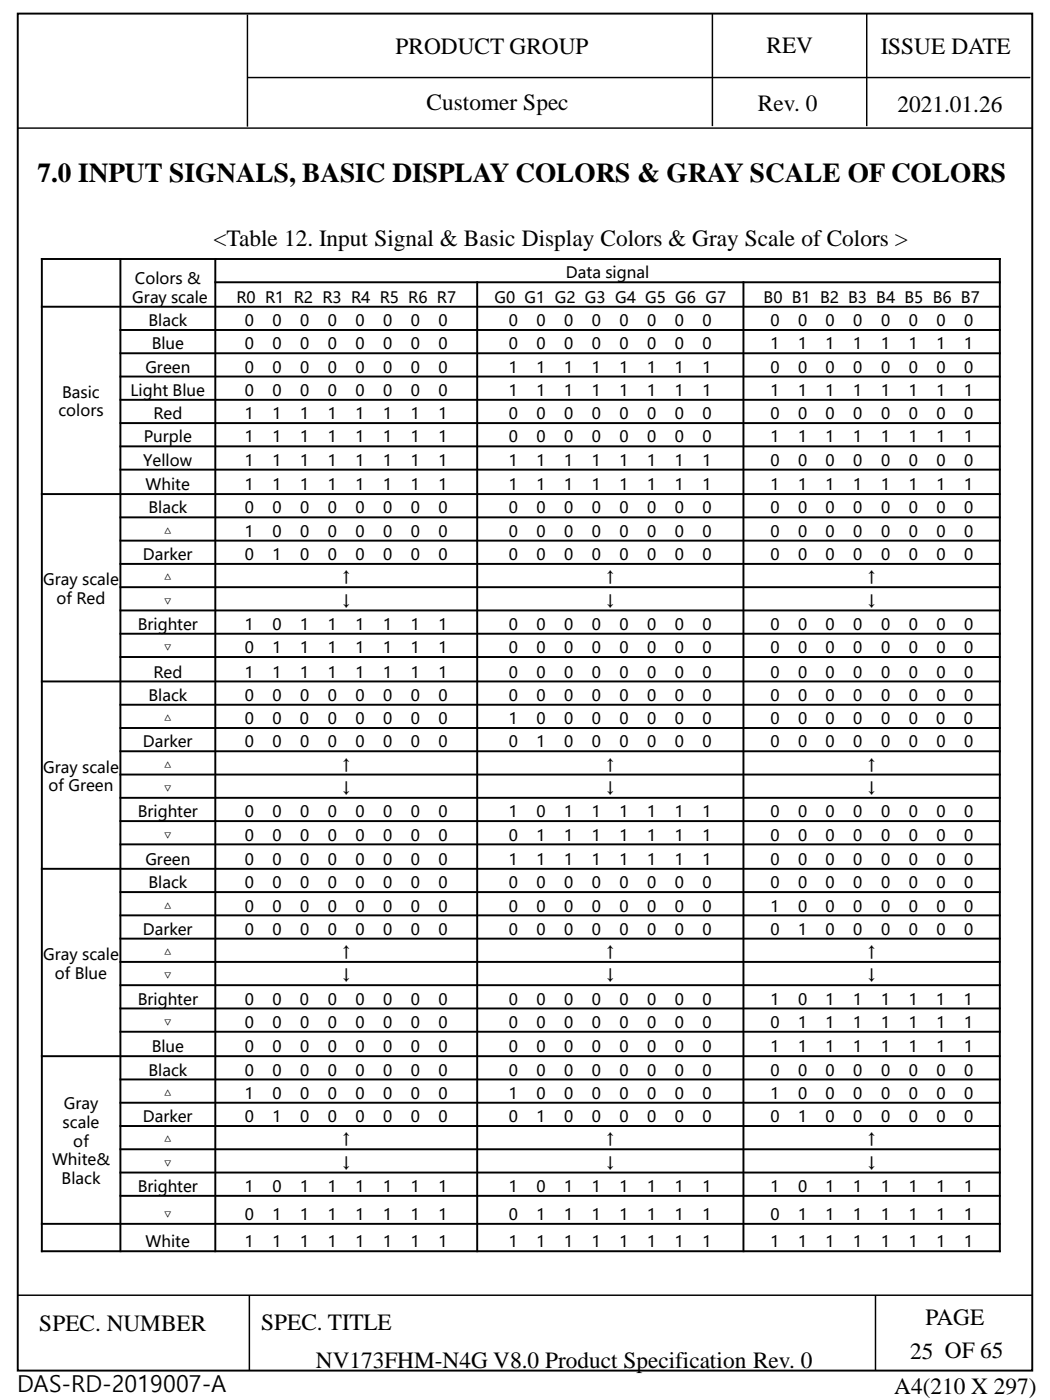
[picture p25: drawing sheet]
<svg xmlns="http://www.w3.org/2000/svg" width="190mm" height="254mm" viewBox="0 0 190 254" stroke-linecap="round" stroke-linejoin="round" font-family="sans-serif">
<defs><g id="words">
<text font-size="5" x="6.8" y="33">7.0 INPUT SIGNALS, BASIC DISPLAY COLORS &amp; GRAY SCALE OF COLORS</text>
<g font-size="4.2">
<text x="71.7" y="9.9">PRODUCT GROUP</text>
<text x="139.1" y="9.6">REV</text>
<text x="159.8" y="9.8">ISSUE DATE</text>
<text x="77.4" y="20">Customer Spec</text>
<text x="137.5" y="20.1">Rev. 0</text>
<text x="162.8" y="20.4">2021.01.26</text>
<text x="38.7" y="44.6">&lt;Table 12. Input Signal &amp; Basic Display Colors &amp; Gray Scale of Colors &gt;</text>
<text x="7.1" y="241.5">SPEC. NUMBER</text>
<text x="47.4" y="241.4">SPEC. TITLE</text>
<text x="167.9" y="240.4">PAGE</text>
<text x="57.3" y="248.1">NV173FHM-N4G V8.0 Product Specification Rev. 0</text>
<text x="165.1" y="246.5">25 OF 65</text>
<text x="3.1" y="252.6">DAS-RD-2019007-A</text>
<text x="162.2" y="252.8">A4(210 X 297)</text>
</g>
<g font-size="2.8">
<text x="24.5" y="51.6">Colors &amp;</text>
<text x="102.7" y="50.5">Data signal</text>
<text x="24" y="54.9">Gray scale</text>
<text x="26.9" y="59.2">Black</text>
<text x="42.9" y="54.9">R0 R1 R2 R3 R4 R5 R6 R7</text>
<text x="44.4" y="59.2">0</text>
<text x="49.4" y="59.2">0</text>
<text x="54.4" y="59.2">0</text>
<text x="59.5" y="59.2">0</text>
<text x="64.5" y="59.2">0</text>
<text x="69.5" y="59.2">0</text>
<text x="74.5" y="59.2">0</text>
<text x="79.5" y="59.2">0</text>
<text x="89.7" y="54.9">G0 G1 G2 G3 G4 G5 G6 G7</text>
<text x="92.3" y="59.2">0</text>
<text x="97.3" y="59.2">0</text>
<text x="102.3" y="59.2">0</text>
<text x="107.4" y="59.2">0</text>
<text x="112.4" y="59.2">0</text>
<text x="117.4" y="59.2">0</text>
<text x="122.4" y="59.2">0</text>
<text x="127.5" y="59.2">0</text>
<text x="138.5" y="54.9">B0 B1 B2 B3 B4 B5 B6 B7</text>
<text x="139.8" y="59.2">0</text>
<text x="144.8" y="59.2">0</text>
<text x="149.8" y="59.2">0</text>
<text x="154.8" y="59.2">0</text>
<text x="159.9" y="59.2">0</text>
<text x="164.9" y="59.2">0</text>
<text x="169.9" y="59.2">0</text>
<text x="174.9" y="59.2">0</text>
<text x="27.5" y="63.4">Blue</text>
<text x="44.4" y="63.4">0</text>
<text x="49.4" y="63.4">0</text>
<text x="54.4" y="63.4">0</text>
<text x="59.5" y="63.4">0</text>
<text x="64.5" y="63.4">0</text>
<text x="69.5" y="63.4">0</text>
<text x="74.5" y="63.4">0</text>
<text x="79.5" y="63.4">0</text>
<text x="92.3" y="63.4">0</text>
<text x="97.3" y="63.4">0</text>
<text x="102.3" y="63.4">0</text>
<text x="107.4" y="63.4">0</text>
<text x="112.4" y="63.4">0</text>
<text x="117.4" y="63.4">0</text>
<text x="122.4" y="63.4">0</text>
<text x="127.5" y="63.4">0</text>
<text x="139.8" y="63.4">1</text>
<text x="144.8" y="63.4">1</text>
<text x="149.8" y="63.4">1</text>
<text x="154.8" y="63.4">1</text>
<text x="159.9" y="63.4">1</text>
<text x="164.9" y="63.4">1</text>
<text x="169.9" y="63.4">1</text>
<text x="174.9" y="63.4">1</text>
<text x="23.7" y="71.8">Light Blue</text>
<text x="26.4" y="67.6">Green</text>
<text x="44.4" y="67.6">0</text>
<text x="44.4" y="71.8">0</text>
<text x="49.4" y="67.6">0</text>
<text x="49.4" y="71.8">0</text>
<text x="54.4" y="67.6">0</text>
<text x="54.4" y="71.8">0</text>
<text x="59.5" y="67.6">0</text>
<text x="59.5" y="71.8">0</text>
<text x="64.5" y="67.6">0</text>
<text x="64.5" y="71.8">0</text>
<text x="69.5" y="67.6">0</text>
<text x="69.5" y="71.8">0</text>
<text x="74.5" y="67.6">0</text>
<text x="74.5" y="71.8">0</text>
<text x="79.5" y="67.6">0</text>
<text x="79.5" y="71.8">0</text>
<text x="92.3" y="67.6">1</text>
<text x="92.3" y="71.8">1</text>
<text x="97.3" y="67.6">1</text>
<text x="97.3" y="71.8">1</text>
<text x="102.3" y="67.6">1</text>
<text x="102.3" y="71.8">1</text>
<text x="107.4" y="67.6">1</text>
<text x="107.4" y="71.8">1</text>
<text x="112.4" y="67.6">1</text>
<text x="112.4" y="71.8">1</text>
<text x="117.4" y="67.6">1</text>
<text x="117.4" y="71.8">1</text>
<text x="122.4" y="67.6">1</text>
<text x="122.4" y="71.8">1</text>
<text x="127.5" y="67.6">1</text>
<text x="127.5" y="71.8">1</text>
<text x="139.8" y="67.6">0</text>
<text x="139.8" y="71.8">1</text>
<text x="144.8" y="67.6">0</text>
<text x="144.8" y="71.8">1</text>
<text x="149.8" y="67.6">0</text>
<text x="149.8" y="71.8">1</text>
<text x="154.8" y="67.6">0</text>
<text x="154.8" y="71.8">1</text>
<text x="159.9" y="67.6">0</text>
<text x="159.9" y="71.8">1</text>
<text x="164.9" y="67.6">0</text>
<text x="164.9" y="71.8">1</text>
<text x="169.9" y="67.6">0</text>
<text x="169.9" y="71.8">1</text>
<text x="174.9" y="67.6">0</text>
<text x="174.9" y="71.8">1</text>
<text x="10.6" y="75.5">colors</text>
<text x="11.3" y="72.2">Basic</text>
<text x="27.8" y="76.1">Red</text>
<text x="44.4" y="76.1">1</text>
<text x="49.4" y="76.1">1</text>
<text x="54.4" y="76.1">1</text>
<text x="59.5" y="76.1">1</text>
<text x="64.5" y="76.1">1</text>
<text x="69.5" y="76.1">1</text>
<text x="74.5" y="76.1">1</text>
<text x="79.5" y="76.1">1</text>
<text x="92.3" y="76.1">0</text>
<text x="97.3" y="76.1">0</text>
<text x="102.3" y="76.1">0</text>
<text x="107.4" y="76.1">0</text>
<text x="112.4" y="76.1">0</text>
<text x="117.4" y="76.1">0</text>
<text x="122.4" y="76.1">0</text>
<text x="127.5" y="76.1">0</text>
<text x="139.8" y="76.1">0</text>
<text x="144.8" y="76.1">0</text>
<text x="149.8" y="76.1">0</text>
<text x="154.8" y="76.1">0</text>
<text x="159.9" y="76.1">0</text>
<text x="164.9" y="76.1">0</text>
<text x="169.9" y="76.1">0</text>
<text x="174.9" y="76.1">0</text>
<text x="26.1" y="80.3">Purple</text>
<text x="44.4" y="80.3">1</text>
<text x="49.4" y="80.3">1</text>
<text x="54.4" y="80.3">1</text>
<text x="59.5" y="80.3">1</text>
<text x="64.5" y="80.3">1</text>
<text x="69.5" y="80.3">1</text>
<text x="74.5" y="80.3">1</text>
<text x="79.5" y="80.3">1</text>
<text x="92.3" y="80.3">0</text>
<text x="97.3" y="80.3">0</text>
<text x="102.3" y="80.3">0</text>
<text x="107.4" y="80.3">0</text>
<text x="112.4" y="80.3">0</text>
<text x="117.4" y="80.3">0</text>
<text x="122.4" y="80.3">0</text>
<text x="127.5" y="80.3">0</text>
<text x="139.8" y="80.3">1</text>
<text x="144.8" y="80.3">1</text>
<text x="149.8" y="80.3">1</text>
<text x="154.8" y="80.3">1</text>
<text x="159.9" y="80.3">1</text>
<text x="164.9" y="80.3">1</text>
<text x="169.9" y="80.3">1</text>
<text x="174.9" y="80.3">1</text>
<text x="26" y="84.5">Yellow</text>
<text x="26.4" y="88.9">White</text>
<text x="44.4" y="84.5">1</text>
<text x="44.4" y="88.9">1</text>
<text x="49.4" y="84.5">1</text>
<text x="49.4" y="88.9">1</text>
<text x="54.4" y="84.5">1</text>
<text x="54.4" y="88.9">1</text>
<text x="59.5" y="84.5">1</text>
<text x="59.5" y="88.9">1</text>
<text x="64.5" y="84.5">1</text>
<text x="64.5" y="88.9">1</text>
<text x="69.5" y="84.5">1</text>
<text x="69.5" y="88.9">1</text>
<text x="74.5" y="84.5">1</text>
<text x="74.5" y="88.9">1</text>
<text x="79.5" y="84.5">1</text>
<text x="79.5" y="88.9">1</text>
<text x="92.3" y="84.5">1</text>
<text x="92.3" y="88.9">1</text>
<text x="97.3" y="84.5">1</text>
<text x="97.3" y="88.9">1</text>
<text x="102.3" y="84.5">1</text>
<text x="102.3" y="88.9">1</text>
<text x="107.4" y="84.5">1</text>
<text x="107.4" y="88.9">1</text>
<text x="112.4" y="84.5">1</text>
<text x="112.4" y="88.9">1</text>
<text x="117.4" y="84.5">1</text>
<text x="117.4" y="88.9">1</text>
<text x="122.4" y="84.5">1</text>
<text x="122.4" y="88.9">1</text>
<text x="127.5" y="84.5">1</text>
<text x="127.5" y="88.9">1</text>
<text x="139.8" y="84.5">0</text>
<text x="139.8" y="88.9">1</text>
<text x="144.8" y="84.5">0</text>
<text x="144.8" y="88.9">1</text>
<text x="149.8" y="84.5">0</text>
<text x="149.8" y="88.9">1</text>
<text x="154.8" y="84.5">0</text>
<text x="154.8" y="88.9">1</text>
<text x="159.9" y="84.5">0</text>
<text x="159.9" y="88.9">1</text>
<text x="164.9" y="84.5">0</text>
<text x="164.9" y="88.9">1</text>
<text x="169.9" y="84.5">0</text>
<text x="169.9" y="88.9">1</text>
<text x="174.9" y="84.5">0</text>
<text x="174.9" y="88.9">1</text>
<text x="26.9" y="93.2">Black</text>
<text x="44.4" y="93.2">0</text>
<text x="49.4" y="93.2">0</text>
<text x="54.4" y="93.2">0</text>
<text x="59.5" y="93.2">0</text>
<text x="64.5" y="93.2">0</text>
<text x="69.5" y="93.2">0</text>
<text x="74.5" y="93.2">0</text>
<text x="79.5" y="93.2">0</text>
<text x="92.3" y="93.2">0</text>
<text x="97.3" y="93.2">0</text>
<text x="102.3" y="93.2">0</text>
<text x="107.4" y="93.2">0</text>
<text x="112.4" y="93.2">0</text>
<text x="117.4" y="93.2">0</text>
<text x="122.4" y="93.2">0</text>
<text x="127.5" y="93.2">0</text>
<text x="139.8" y="93.2">0</text>
<text x="144.8" y="93.2">0</text>
<text x="149.8" y="93.2">0</text>
<text x="154.8" y="93.2">0</text>
<text x="159.9" y="93.2">0</text>
<text x="164.9" y="93.2">0</text>
<text x="169.9" y="93.2">0</text>
<text x="174.9" y="93.2">0</text>
<text x="25.9" y="101.6">Darker</text>
<text x="29.6" y="97.4">△</text>
<text x="44.4" y="97.4">1</text>
<text x="44.4" y="101.6">0</text>
<text x="49.4" y="97.4">0</text>
<text x="49.4" y="101.6">1</text>
<text x="54.4" y="97.4">0</text>
<text x="54.4" y="101.6">0</text>
<text x="59.5" y="97.4">0</text>
<text x="59.5" y="101.6">0</text>
<text x="64.5" y="97.4">0</text>
<text x="64.5" y="101.6">0</text>
<text x="69.5" y="97.4">0</text>
<text x="69.5" y="101.6">0</text>
<text x="74.5" y="97.4">0</text>
<text x="74.5" y="101.6">0</text>
<text x="79.5" y="97.4">0</text>
<text x="79.5" y="101.6">0</text>
<text x="92.3" y="97.4">0</text>
<text x="92.3" y="101.6">0</text>
<text x="97.3" y="97.4">0</text>
<text x="97.3" y="101.6">0</text>
<text x="102.3" y="97.4">0</text>
<text x="102.3" y="101.6">0</text>
<text x="107.4" y="97.4">0</text>
<text x="107.4" y="101.6">0</text>
<text x="112.4" y="97.4">0</text>
<text x="112.4" y="101.6">0</text>
<text x="117.4" y="97.4">0</text>
<text x="117.4" y="101.6">0</text>
<text x="122.4" y="97.4">0</text>
<text x="122.4" y="101.6">0</text>
<text x="127.5" y="97.4">0</text>
<text x="127.5" y="101.6">0</text>
<text x="139.8" y="97.4">0</text>
<text x="139.8" y="101.6">0</text>
<text x="144.8" y="97.4">0</text>
<text x="144.8" y="101.6">0</text>
<text x="149.8" y="97.4">0</text>
<text x="149.8" y="101.6">0</text>
<text x="154.8" y="97.4">0</text>
<text x="154.8" y="101.6">0</text>
<text x="159.9" y="97.4">0</text>
<text x="159.9" y="101.6">0</text>
<text x="164.9" y="97.4">0</text>
<text x="164.9" y="101.6">0</text>
<text x="169.9" y="97.4">0</text>
<text x="169.9" y="101.6">0</text>
<text x="174.9" y="97.4">0</text>
<text x="174.9" y="101.6">0</text>
<text x="7.8" y="106.2">Gray scale</text>
<text x="29.6" y="105.8">△</text>
<text x="62.1" y="105.8">↑</text>
<text x="110" y="105.8">↑</text>
<text x="157.5" y="105.8">↑</text>
<text x="10.3" y="109.6">of Red</text>
<text x="29.6" y="110">▽</text>
<text x="62.1" y="110">↓</text>
<text x="110" y="110">↓</text>
<text x="157.5" y="110">↓</text>
<text x="25" y="114.3">Brighter</text>
<text x="29.6" y="118.5">▽</text>
<text x="44.4" y="114.3">1</text>
<text x="44.4" y="118.5">0</text>
<text x="49.4" y="114.3">0</text>
<text x="49.4" y="118.5">1</text>
<text x="54.4" y="114.3">1</text>
<text x="54.4" y="118.5">1</text>
<text x="59.5" y="114.3">1</text>
<text x="59.5" y="118.5">1</text>
<text x="64.5" y="114.3">1</text>
<text x="64.5" y="118.5">1</text>
<text x="69.5" y="114.3">1</text>
<text x="69.5" y="118.5">1</text>
<text x="74.5" y="114.3">1</text>
<text x="74.5" y="118.5">1</text>
<text x="79.5" y="114.3">1</text>
<text x="79.5" y="118.5">1</text>
<text x="92.3" y="114.3">0</text>
<text x="92.3" y="118.5">0</text>
<text x="97.3" y="114.3">0</text>
<text x="97.3" y="118.5">0</text>
<text x="102.3" y="114.3">0</text>
<text x="102.3" y="118.5">0</text>
<text x="107.4" y="114.3">0</text>
<text x="107.4" y="118.5">0</text>
<text x="112.4" y="114.3">0</text>
<text x="112.4" y="118.5">0</text>
<text x="117.4" y="114.3">0</text>
<text x="117.4" y="118.5">0</text>
<text x="122.4" y="114.3">0</text>
<text x="122.4" y="118.5">0</text>
<text x="127.5" y="114.3">0</text>
<text x="127.5" y="118.5">0</text>
<text x="139.8" y="114.3">0</text>
<text x="139.8" y="118.5">0</text>
<text x="144.8" y="114.3">0</text>
<text x="144.8" y="118.5">0</text>
<text x="149.8" y="114.3">0</text>
<text x="149.8" y="118.5">0</text>
<text x="154.8" y="114.3">0</text>
<text x="154.8" y="118.5">0</text>
<text x="159.9" y="114.3">0</text>
<text x="159.9" y="118.5">0</text>
<text x="164.9" y="114.3">0</text>
<text x="164.9" y="118.5">0</text>
<text x="169.9" y="114.3">0</text>
<text x="169.9" y="118.5">0</text>
<text x="174.9" y="114.3">0</text>
<text x="174.9" y="118.5">0</text>
<text x="27.8" y="122.9">Red</text>
<text x="44.4" y="122.9">1</text>
<text x="49.4" y="122.9">1</text>
<text x="54.4" y="122.9">1</text>
<text x="59.5" y="122.9">1</text>
<text x="64.5" y="122.9">1</text>
<text x="69.5" y="122.9">1</text>
<text x="74.5" y="122.9">1</text>
<text x="79.5" y="122.9">1</text>
<text x="92.3" y="122.9">0</text>
<text x="97.3" y="122.9">0</text>
<text x="102.3" y="122.9">0</text>
<text x="107.4" y="122.9">0</text>
<text x="112.4" y="122.9">0</text>
<text x="117.4" y="122.9">0</text>
<text x="122.4" y="122.9">0</text>
<text x="127.5" y="122.9">0</text>
<text x="139.8" y="122.9">0</text>
<text x="144.8" y="122.9">0</text>
<text x="149.8" y="122.9">0</text>
<text x="154.8" y="122.9">0</text>
<text x="159.9" y="122.9">0</text>
<text x="164.9" y="122.9">0</text>
<text x="169.9" y="122.9">0</text>
<text x="174.9" y="122.9">0</text>
<text x="26.9" y="127.2">Black</text>
<text x="29.6" y="131.4">△</text>
<text x="44.4" y="127.2">0</text>
<text x="44.4" y="131.4">0</text>
<text x="49.4" y="131.4">0</text>
<text x="49.4" y="127.2">0</text>
<text x="54.4" y="131.4">0</text>
<text x="54.4" y="127.2">0</text>
<text x="59.5" y="131.4">0</text>
<text x="59.5" y="127.2">0</text>
<text x="64.5" y="131.4">0</text>
<text x="64.5" y="127.2">0</text>
<text x="69.5" y="131.4">0</text>
<text x="69.5" y="127.2">0</text>
<text x="74.5" y="131.4">0</text>
<text x="74.5" y="127.2">0</text>
<text x="79.5" y="131.4">0</text>
<text x="79.5" y="127.2">0</text>
<text x="92.3" y="127.2">0</text>
<text x="92.3" y="131.4">1</text>
<text x="97.3" y="131.4">0</text>
<text x="97.3" y="127.2">0</text>
<text x="102.3" y="131.4">0</text>
<text x="102.3" y="127.2">0</text>
<text x="107.4" y="131.4">0</text>
<text x="107.4" y="127.2">0</text>
<text x="112.4" y="131.4">0</text>
<text x="112.4" y="127.2">0</text>
<text x="117.4" y="131.4">0</text>
<text x="117.4" y="127.2">0</text>
<text x="122.4" y="131.4">0</text>
<text x="122.4" y="127.2">0</text>
<text x="127.4" y="131.4">0</text>
<text x="127.5" y="127.2">0</text>
<text x="139.8" y="127.2">0</text>
<text x="139.8" y="131.4">0</text>
<text x="144.8" y="131.4">0</text>
<text x="144.8" y="127.2">0</text>
<text x="149.8" y="131.4">0</text>
<text x="149.8" y="127.2">0</text>
<text x="154.8" y="131.4">0</text>
<text x="154.8" y="127.2">0</text>
<text x="159.8" y="131.4">0</text>
<text x="159.9" y="127.2">0</text>
<text x="164.9" y="131.4">0</text>
<text x="164.9" y="127.2">0</text>
<text x="169.9" y="131.4">0</text>
<text x="169.9" y="127.2">0</text>
<text x="174.9" y="131.4">0</text>
<text x="174.9" y="127.2">0</text>
<text x="25.9" y="135.6">Darker</text>
<text x="44.4" y="135.6">0</text>
<text x="49.4" y="135.6">0</text>
<text x="54.4" y="135.6">0</text>
<text x="59.5" y="135.6">0</text>
<text x="64.5" y="135.6">0</text>
<text x="69.5" y="135.6">0</text>
<text x="74.5" y="135.6">0</text>
<text x="79.5" y="135.6">0</text>
<text x="92.3" y="135.6">0</text>
<text x="97.3" y="135.6">1</text>
<text x="102.3" y="135.6">0</text>
<text x="107.4" y="135.6">0</text>
<text x="112.4" y="135.6">0</text>
<text x="117.4" y="135.6">0</text>
<text x="122.4" y="135.6">0</text>
<text x="127.5" y="135.6">0</text>
<text x="139.8" y="135.6">0</text>
<text x="144.8" y="135.6">0</text>
<text x="149.8" y="135.6">0</text>
<text x="154.8" y="135.6">0</text>
<text x="159.9" y="135.6">0</text>
<text x="164.9" y="135.6">0</text>
<text x="169.9" y="135.6">0</text>
<text x="174.9" y="135.6">0</text>
<text x="7.8" y="140.2">Gray scale</text>
<text x="8.8" y="143.5">of Green</text>
<text x="29.6" y="139.8">△</text>
<text x="62.1" y="139.8">↑</text>
<text x="110" y="139.8">↑</text>
<text x="157.5" y="139.8">↑</text>
<text x="25" y="148.3">Brighter</text>
<text x="29.6" y="144.1">▽</text>
<text x="44.4" y="148.3">0</text>
<text x="49.4" y="148.3">0</text>
<text x="54.4" y="148.3">0</text>
<text x="59.5" y="148.3">0</text>
<text x="62.1" y="144.1">↓</text>
<text x="64.5" y="148.3">0</text>
<text x="69.5" y="148.3">0</text>
<text x="74.5" y="148.3">0</text>
<text x="79.5" y="148.3">0</text>
<text x="92.3" y="148.3">1</text>
<text x="97.3" y="148.3">0</text>
<text x="102.3" y="148.3">1</text>
<text x="107.4" y="148.3">1</text>
<text x="110" y="144.1">↓</text>
<text x="112.4" y="148.3">1</text>
<text x="117.4" y="148.3">1</text>
<text x="122.4" y="148.3">1</text>
<text x="127.5" y="148.3">1</text>
<text x="139.8" y="148.3">0</text>
<text x="144.8" y="148.3">0</text>
<text x="149.8" y="148.3">0</text>
<text x="154.8" y="148.3">0</text>
<text x="157.5" y="144.1">↓</text>
<text x="159.9" y="148.3">0</text>
<text x="164.9" y="148.3">0</text>
<text x="169.9" y="148.3">0</text>
<text x="174.9" y="148.3">0</text>
<text x="29.6" y="152.5">▽</text>
<text x="44.4" y="152.5">0</text>
<text x="49.4" y="152.5">0</text>
<text x="54.4" y="152.5">0</text>
<text x="59.5" y="152.5">0</text>
<text x="64.5" y="152.5">0</text>
<text x="69.5" y="152.5">0</text>
<text x="74.5" y="152.5">0</text>
<text x="79.5" y="152.5">0</text>
<text x="92.3" y="152.5">0</text>
<text x="97.3" y="152.5">1</text>
<text x="102.3" y="152.5">1</text>
<text x="107.4" y="152.5">1</text>
<text x="112.4" y="152.5">1</text>
<text x="117.4" y="152.5">1</text>
<text x="122.4" y="152.5">1</text>
<text x="127.5" y="152.5">1</text>
<text x="139.8" y="152.5">0</text>
<text x="144.8" y="152.5">0</text>
<text x="149.8" y="152.5">0</text>
<text x="154.8" y="152.5">0</text>
<text x="159.9" y="152.5">0</text>
<text x="164.9" y="152.5">0</text>
<text x="169.9" y="152.5">0</text>
<text x="174.9" y="152.5">0</text>
<text x="26.4" y="156.9">Green</text>
<text x="26.9" y="161.2">Black</text>
<text x="44.4" y="156.9">0</text>
<text x="44.4" y="161.2">0</text>
<text x="49.4" y="156.9">0</text>
<text x="49.4" y="161.2">0</text>
<text x="54.4" y="156.9">0</text>
<text x="54.4" y="161.2">0</text>
<text x="59.5" y="156.9">0</text>
<text x="59.5" y="161.2">0</text>
<text x="64.5" y="156.9">0</text>
<text x="64.5" y="161.2">0</text>
<text x="69.5" y="156.9">0</text>
<text x="69.5" y="161.2">0</text>
<text x="74.5" y="156.9">0</text>
<text x="74.5" y="161.2">0</text>
<text x="79.5" y="156.9">0</text>
<text x="79.5" y="161.2">0</text>
<text x="92.3" y="156.9">1</text>
<text x="92.3" y="161.2">0</text>
<text x="97.3" y="156.9">1</text>
<text x="97.3" y="161.2">0</text>
<text x="102.3" y="156.9">1</text>
<text x="102.3" y="161.2">0</text>
<text x="107.4" y="156.9">1</text>
<text x="107.4" y="161.2">0</text>
<text x="112.4" y="156.9">1</text>
<text x="112.4" y="161.2">0</text>
<text x="117.4" y="156.9">1</text>
<text x="117.4" y="161.2">0</text>
<text x="122.4" y="156.9">1</text>
<text x="122.4" y="161.2">0</text>
<text x="127.5" y="156.9">1</text>
<text x="127.5" y="161.2">0</text>
<text x="139.8" y="156.9">0</text>
<text x="139.8" y="161.2">0</text>
<text x="144.8" y="156.9">0</text>
<text x="144.8" y="161.2">0</text>
<text x="149.8" y="156.9">0</text>
<text x="149.8" y="161.2">0</text>
<text x="154.8" y="156.9">0</text>
<text x="154.8" y="161.2">0</text>
<text x="159.9" y="156.9">0</text>
<text x="159.9" y="161.2">0</text>
<text x="164.9" y="156.9">0</text>
<text x="164.9" y="161.2">0</text>
<text x="169.9" y="156.9">0</text>
<text x="169.9" y="161.2">0</text>
<text x="174.9" y="156.9">0</text>
<text x="174.9" y="161.2">0</text>
<text x="29.6" y="165.4">△</text>
<text x="44.4" y="165.4">0</text>
<text x="49.4" y="165.4">0</text>
<text x="54.4" y="165.4">0</text>
<text x="59.5" y="165.4">0</text>
<text x="64.5" y="165.4">0</text>
<text x="69.5" y="165.4">0</text>
<text x="74.5" y="165.4">0</text>
<text x="79.5" y="165.4">0</text>
<text x="92.3" y="165.4">0</text>
<text x="97.3" y="165.4">0</text>
<text x="102.3" y="165.4">0</text>
<text x="107.4" y="165.4">0</text>
<text x="112.4" y="165.4">0</text>
<text x="117.4" y="165.4">0</text>
<text x="122.4" y="165.4">0</text>
<text x="127.5" y="165.4">0</text>
<text x="139.8" y="165.4">1</text>
<text x="144.8" y="165.4">0</text>
<text x="149.8" y="165.4">0</text>
<text x="154.8" y="165.4">0</text>
<text x="159.9" y="165.4">0</text>
<text x="164.9" y="165.4">0</text>
<text x="169.9" y="165.4">0</text>
<text x="174.9" y="165.4">0</text>
<text x="25.9" y="169.6">Darker</text>
<text x="29.6" y="173.8">△</text>
<text x="44.4" y="169.6">0</text>
<text x="49.4" y="169.6">0</text>
<text x="54.4" y="169.6">0</text>
<text x="59.5" y="169.6">0</text>
<text x="62.1" y="173.8">↑</text>
<text x="64.5" y="169.6">0</text>
<text x="69.5" y="169.6">0</text>
<text x="74.5" y="169.6">0</text>
<text x="79.5" y="169.6">0</text>
<text x="92.3" y="169.6">0</text>
<text x="97.3" y="169.6">0</text>
<text x="102.3" y="169.6">0</text>
<text x="107.4" y="169.6">0</text>
<text x="110" y="173.8">↑</text>
<text x="112.4" y="169.6">0</text>
<text x="117.4" y="169.6">0</text>
<text x="122.4" y="169.6">0</text>
<text x="127.5" y="169.6">0</text>
<text x="139.8" y="169.6">0</text>
<text x="144.8" y="169.6">1</text>
<text x="149.8" y="169.6">0</text>
<text x="154.8" y="169.6">0</text>
<text x="157.5" y="173.8">↑</text>
<text x="159.9" y="169.6">0</text>
<text x="164.9" y="169.6">0</text>
<text x="169.9" y="169.6">0</text>
<text x="174.9" y="169.6">0</text>
<text x="7.8" y="174.2">Gray scale</text>
<text x="10" y="177.5">of Blue</text>
<text x="29.6" y="178.1">▽</text>
<text x="62.1" y="178.1">↓</text>
<text x="110" y="178.1">↓</text>
<text x="157.5" y="178.1">↓</text>
<text x="25" y="182.3">Brighter</text>
<text x="44.4" y="182.3">0</text>
<text x="49.4" y="182.3">0</text>
<text x="54.4" y="182.3">0</text>
<text x="59.5" y="182.3">0</text>
<text x="64.5" y="182.3">0</text>
<text x="69.5" y="182.3">0</text>
<text x="74.5" y="182.3">0</text>
<text x="79.5" y="182.3">0</text>
<text x="92.3" y="182.3">0</text>
<text x="97.3" y="182.3">0</text>
<text x="102.3" y="182.3">0</text>
<text x="107.4" y="182.3">0</text>
<text x="112.4" y="182.3">0</text>
<text x="117.4" y="182.3">0</text>
<text x="122.4" y="182.3">0</text>
<text x="127.4" y="182.3">0</text>
<text x="139.8" y="182.3">1</text>
<text x="144.8" y="182.3">0</text>
<text x="149.8" y="182.3">1</text>
<text x="154.8" y="182.3">1</text>
<text x="159.8" y="182.3">1</text>
<text x="164.9" y="182.3">1</text>
<text x="169.9" y="182.3">1</text>
<text x="174.9" y="182.3">1</text>
<text x="27.5" y="190.9">Blue</text>
<text x="29.6" y="186.5">▽</text>
<text x="44.4" y="186.5">0</text>
<text x="44.4" y="190.9">0</text>
<text x="49.4" y="186.5">0</text>
<text x="49.4" y="190.9">0</text>
<text x="54.4" y="186.5">0</text>
<text x="54.4" y="190.9">0</text>
<text x="59.5" y="186.5">0</text>
<text x="59.5" y="190.9">0</text>
<text x="64.5" y="186.5">0</text>
<text x="64.5" y="190.9">0</text>
<text x="69.5" y="186.5">0</text>
<text x="69.5" y="190.9">0</text>
<text x="74.5" y="186.5">0</text>
<text x="74.5" y="190.9">0</text>
<text x="79.5" y="186.5">0</text>
<text x="79.5" y="190.9">0</text>
<text x="92.3" y="186.5">0</text>
<text x="92.3" y="190.9">0</text>
<text x="97.3" y="186.5">0</text>
<text x="97.3" y="190.9">0</text>
<text x="102.3" y="186.5">0</text>
<text x="102.3" y="190.9">0</text>
<text x="107.4" y="186.5">0</text>
<text x="107.4" y="190.9">0</text>
<text x="112.4" y="186.5">0</text>
<text x="112.4" y="190.9">0</text>
<text x="117.4" y="186.5">0</text>
<text x="117.4" y="190.9">0</text>
<text x="122.4" y="186.5">0</text>
<text x="122.4" y="190.9">0</text>
<text x="127.5" y="186.5">0</text>
<text x="127.5" y="190.9">0</text>
<text x="139.8" y="186.5">0</text>
<text x="139.8" y="190.9">1</text>
<text x="144.8" y="186.5">1</text>
<text x="144.8" y="190.9">1</text>
<text x="149.8" y="186.5">1</text>
<text x="149.8" y="190.9">1</text>
<text x="154.8" y="186.5">1</text>
<text x="154.8" y="190.9">1</text>
<text x="159.9" y="186.5">1</text>
<text x="159.9" y="190.9">1</text>
<text x="164.9" y="186.5">1</text>
<text x="164.9" y="190.9">1</text>
<text x="169.9" y="186.5">1</text>
<text x="169.9" y="190.9">1</text>
<text x="174.9" y="186.5">1</text>
<text x="174.9" y="190.9">1</text>
<text x="26.9" y="195.2">Black</text>
<text x="44.4" y="195.2">0</text>
<text x="49.4" y="195.2">0</text>
<text x="54.4" y="195.2">0</text>
<text x="59.5" y="195.2">0</text>
<text x="64.5" y="195.2">0</text>
<text x="69.5" y="195.2">0</text>
<text x="74.5" y="195.2">0</text>
<text x="79.5" y="195.2">0</text>
<text x="92.3" y="195.2">0</text>
<text x="97.3" y="195.2">0</text>
<text x="102.3" y="195.2">0</text>
<text x="107.4" y="195.2">0</text>
<text x="112.4" y="195.2">0</text>
<text x="117.4" y="195.2">0</text>
<text x="122.4" y="195.2">0</text>
<text x="127.5" y="195.2">0</text>
<text x="139.8" y="195.2">0</text>
<text x="144.8" y="195.2">0</text>
<text x="149.8" y="195.2">0</text>
<text x="154.8" y="195.2">0</text>
<text x="159.9" y="195.2">0</text>
<text x="164.9" y="195.2">0</text>
<text x="169.9" y="195.2">0</text>
<text x="174.9" y="195.2">0</text>
<text x="11.6" y="201.3">Gray</text>
<text x="25.9" y="203.6">Darker</text>
<text x="29.6" y="199.4">△</text>
<text x="44.4" y="199.4">1</text>
<text x="44.4" y="203.6">0</text>
<text x="49.4" y="199.4">0</text>
<text x="49.4" y="203.6">1</text>
<text x="54.4" y="199.4">0</text>
<text x="54.4" y="203.6">0</text>
<text x="59.5" y="199.4">0</text>
<text x="59.5" y="203.6">0</text>
<text x="64.5" y="199.4">0</text>
<text x="64.5" y="203.6">0</text>
<text x="69.5" y="199.4">0</text>
<text x="69.5" y="203.6">0</text>
<text x="74.5" y="199.4">0</text>
<text x="74.5" y="203.6">0</text>
<text x="79.5" y="199.4">0</text>
<text x="79.5" y="203.6">0</text>
<text x="92.3" y="199.4">1</text>
<text x="92.3" y="203.6">0</text>
<text x="97.3" y="199.4">0</text>
<text x="97.3" y="203.6">1</text>
<text x="102.3" y="199.4">0</text>
<text x="102.3" y="203.6">0</text>
<text x="107.4" y="199.4">0</text>
<text x="107.4" y="203.6">0</text>
<text x="112.4" y="199.4">0</text>
<text x="112.4" y="203.6">0</text>
<text x="117.4" y="199.4">0</text>
<text x="117.4" y="203.6">0</text>
<text x="122.4" y="199.4">0</text>
<text x="122.4" y="203.6">0</text>
<text x="127.5" y="199.4">0</text>
<text x="127.5" y="203.6">0</text>
<text x="139.8" y="199.4">1</text>
<text x="139.8" y="203.6">0</text>
<text x="144.8" y="199.4">0</text>
<text x="144.8" y="203.6">1</text>
<text x="149.8" y="199.4">0</text>
<text x="149.8" y="203.6">0</text>
<text x="154.8" y="199.4">0</text>
<text x="154.8" y="203.6">0</text>
<text x="159.9" y="199.4">0</text>
<text x="159.9" y="203.6">0</text>
<text x="164.9" y="199.4">0</text>
<text x="164.9" y="203.6">0</text>
<text x="169.9" y="199.4">0</text>
<text x="169.9" y="203.6">0</text>
<text x="174.9" y="199.4">0</text>
<text x="174.9" y="203.6">0</text>
<text x="11.4" y="204.7">scale</text>
<text x="13.3" y="208.1">of</text>
<text x="29.6" y="207.8">△</text>
<text x="62.1" y="207.8">↑</text>
<text x="110" y="207.8">↑</text>
<text x="157.5" y="207.8">↑</text>
<text x="9.4" y="211.4">White&amp;</text>
<text x="11.2" y="214.8">Black</text>
<text x="29.6" y="212">▽</text>
<text x="62.1" y="212">↓</text>
<text x="110" y="212">↓</text>
<text x="157.5" y="212">↓</text>
<text x="25" y="216.3">Brighter</text>
<text x="29.6" y="221.4">▽</text>
<text x="44.4" y="216.3">1</text>
<text x="44.4" y="221.4">0</text>
<text x="49.4" y="216.3">0</text>
<text x="49.4" y="221.4">1</text>
<text x="54.4" y="216.3">1</text>
<text x="54.4" y="221.4">1</text>
<text x="59.5" y="216.3">1</text>
<text x="59.5" y="221.4">1</text>
<text x="64.5" y="216.3">1</text>
<text x="64.5" y="221.4">1</text>
<text x="69.5" y="216.3">1</text>
<text x="69.5" y="221.4">1</text>
<text x="74.5" y="216.3">1</text>
<text x="74.5" y="221.4">1</text>
<text x="79.5" y="216.3">1</text>
<text x="79.5" y="221.4">1</text>
<text x="92.3" y="216.3">1</text>
<text x="92.3" y="221.4">0</text>
<text x="97.3" y="216.3">0</text>
<text x="97.3" y="221.4">1</text>
<text x="102.3" y="216.3">1</text>
<text x="102.3" y="221.4">1</text>
<text x="107.4" y="216.3">1</text>
<text x="107.4" y="221.4">1</text>
<text x="112.4" y="216.3">1</text>
<text x="112.4" y="221.4">1</text>
<text x="117.4" y="216.3">1</text>
<text x="117.4" y="221.4">1</text>
<text x="122.4" y="216.3">1</text>
<text x="122.4" y="221.4">1</text>
<text x="127.5" y="216.3">1</text>
<text x="127.5" y="221.4">1</text>
<text x="139.8" y="216.3">1</text>
<text x="139.8" y="221.4">0</text>
<text x="144.8" y="216.3">0</text>
<text x="144.8" y="221.4">1</text>
<text x="149.8" y="216.3">1</text>
<text x="149.8" y="221.4">1</text>
<text x="154.8" y="216.3">1</text>
<text x="154.8" y="221.4">1</text>
<text x="159.9" y="216.3">1</text>
<text x="159.9" y="221.4">1</text>
<text x="164.9" y="216.3">1</text>
<text x="164.9" y="221.4">1</text>
<text x="169.9" y="216.3">1</text>
<text x="169.9" y="221.4">1</text>
<text x="174.9" y="216.3">1</text>
<text x="174.9" y="221.4">1</text>
<text x="26.4" y="226.3">White</text>
<text x="44.4" y="226.3">1</text>
<text x="49.4" y="226.3">1</text>
<text x="54.4" y="226.3">1</text>
<text x="59.5" y="226.3">1</text>
<text x="64.5" y="226.3">1</text>
<text x="69.5" y="226.3">1</text>
<text x="74.5" y="226.3">1</text>
<text x="79.5" y="226.3">1</text>
<text x="92.3" y="226.3">1</text>
<text x="97.3" y="226.3">1</text>
<text x="102.3" y="226.3">1</text>
<text x="107.4" y="226.3">1</text>
<text x="112.4" y="226.3">1</text>
<text x="117.4" y="226.3">1</text>
<text x="122.4" y="226.3">1</text>
<text x="127.5" y="226.3">1</text>
<text x="139.8" y="226.3">1</text>
<text x="144.8" y="226.3">1</text>
<text x="149.8" y="226.3">1</text>
<text x="154.8" y="226.3">1</text>
<text x="159.9" y="226.3">1</text>
<text x="164.9" y="226.3">1</text>
<text x="169.9" y="226.3">1</text>
<text x="174.9" y="226.3">1</text>
</g>
</g></defs>
<g fill="none" stroke="#000" stroke-width=".35">
<path d="M3.2 2.5h184.1v246.2h-184.1zM7.4 55.6h174.2M7.4 47h174.2M7.6 46.8v180.4M21.7 59.9h159.9M21.8 46.8v180.4M38.9 51.2h142.7M39.1 46.8v180.4M86.6 51v176.2M134.9 51v176.2M181.4 46.8v180.4M21.7 64.1h159.9"/>
<path d="M21.7 68.3h159.9M21.7 72.5h159.9M21.7 76.8h159.9M7.4 89.6h174.2M21.7 81h159.9M21.7 85.2h159.9M21.7 93.9h159.9M21.7 98.1h159.9M21.7 102.3h159.9M21.7 106.5h159.9M21.7 110.8h159.9M21.7 115h159.9"/>
<path d="M21.7 119.2h159.9M7.4 123.6h174.2M21.7 127.9h159.9M21.7 132.1h159.9M21.7 136.3h159.9M7.4 157.6h174.2M21.7 140.5h159.9M21.7 144.7h159.9M21.7 149h159.9M21.7 153.2h159.9M21.7 161.9h159.9M21.7 166.1h159.9"/>
<path d="M21.7 170.3h159.9M21.7 174.5h159.9M21.7 178.7h159.9M7.4 191.6h174.2M21.7 183h159.9M21.7 187.2h159.9M21.7 195.8h159.9M21.7 200.1h159.9M21.7 204.3h159.9M21.7 208.5h159.9M21.7 212.7h159.9M21.7 217h159.9"/>
<path d="M7.4 222h174.2M7.4 227h174.2"/>
</g>
<path d="M44.9 2.6v20.4M44.9 14.1h142M129.3 2.5v20.4M157.3 2.5v20.4M3.2 23.2h184.1M3.2 235h184.1M45.2 235v13.7M158.8 235v13.7" fill="none" stroke="#000" stroke-width=".26"/>
<use href="#words"/>
</svg>
